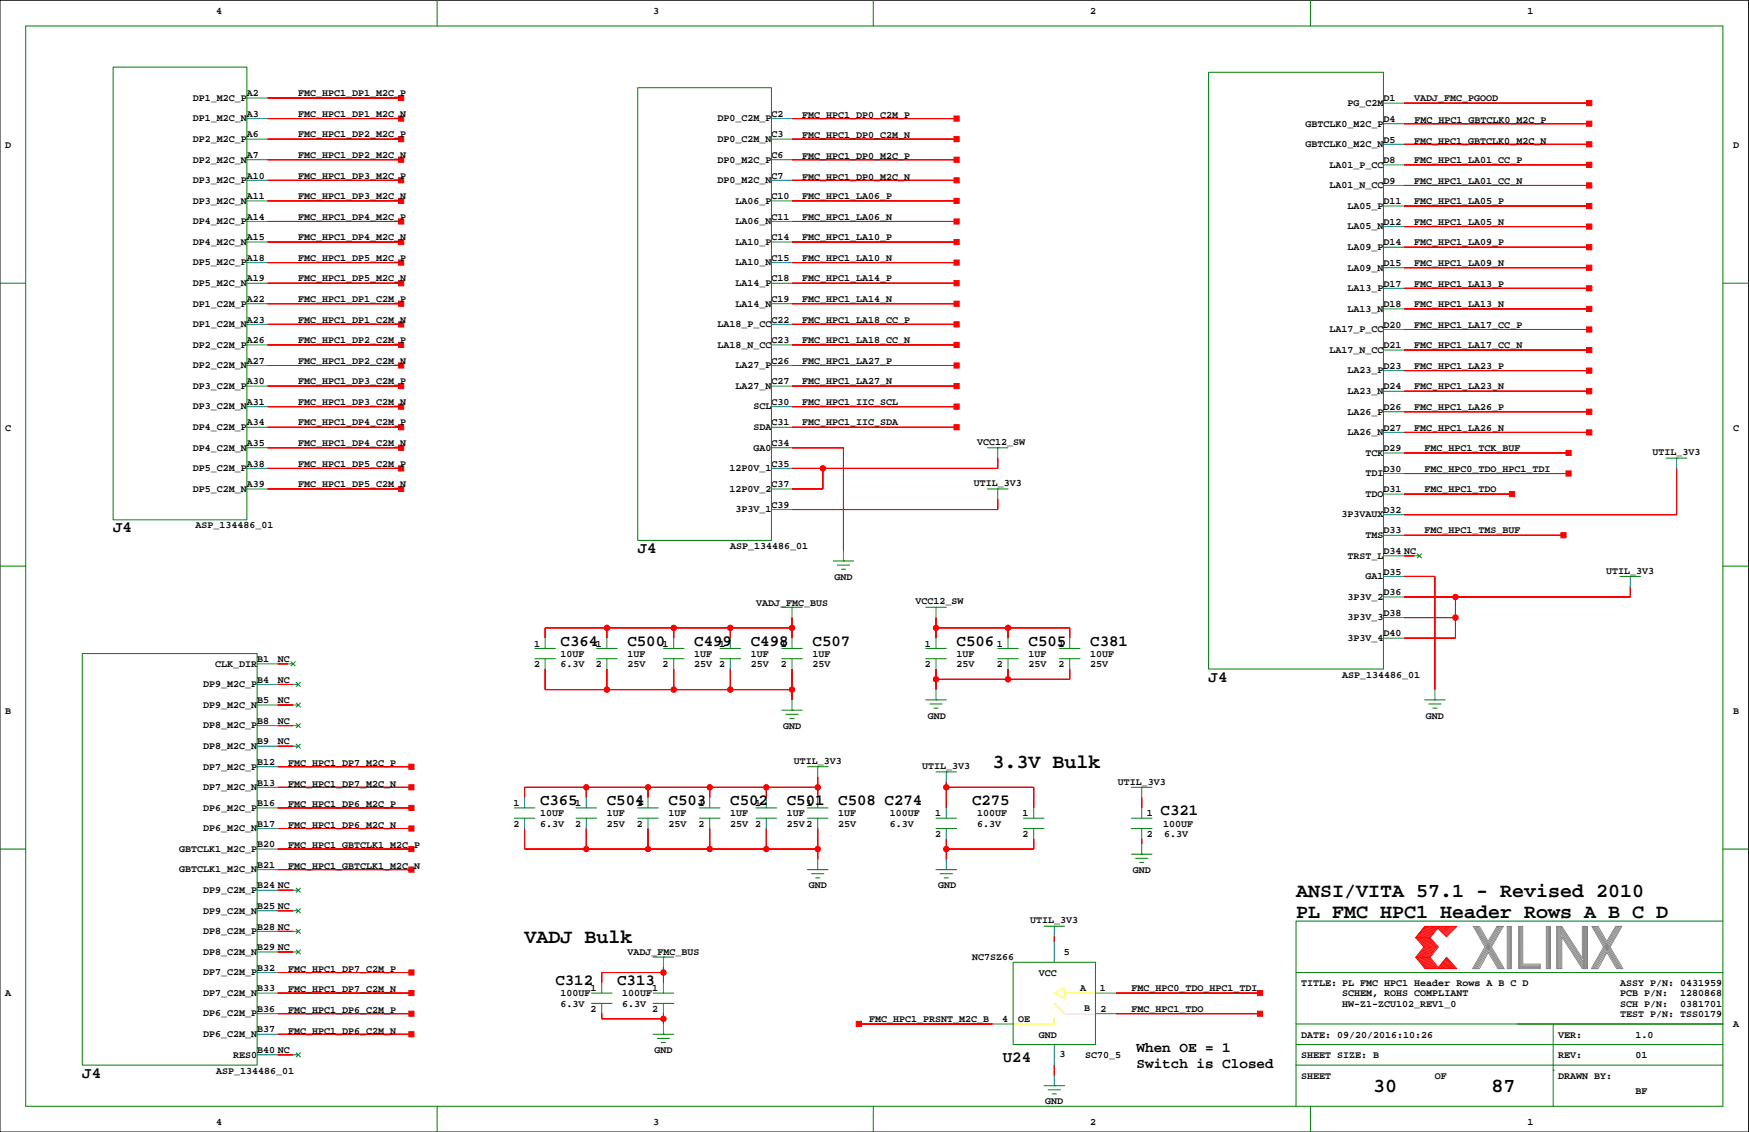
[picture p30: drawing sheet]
<svg xmlns="http://www.w3.org/2000/svg" width="432mm" height="279mm" viewBox="0 0 432 279" stroke-linecap="round" stroke-linejoin="round" font-family="sans-serif">
<defs><g id="words">
<g font-size="4.9">
<text x="245.1" y="189.6">3.3V Bulk</text>
<text x="320" y="221.4">ANSI/VITA 57.1 - Revised 2010</text>
<text x="320" y="226.5">PL FMC HPC1 Header Rows A B C D</text>
<text x="129.5" y="232.8">VADJ Bulk</text>
<text x="339" y="269.6">30</text>
<text x="368.2" y="269.6">87</text>
</g>
<g font-size="3.9">
<text x="27.9" y="131.4">J4</text>
<text x="157.4" y="136.5">J4</text>
<text x="138.4" y="159.4">C364</text>
<text x="154.9" y="159.4">C500</text>
<text x="171.4" y="159.4">C499</text>
<text x="185.4" y="159.4">C498</text>
<text x="200.6" y="159.4">C507</text>
<text x="236.2" y="159.4">C506</text>
<text x="253.9" y="159.4">C505</text>
<text x="269.2" y="159.4">C381</text>
<text x="298.4" y="168.2">J4</text>
<text x="133.3" y="198.7">C365</text>
<text x="149.8" y="198.7">C504</text>
<text x="165.1" y="198.7">C503</text>
<text x="180.3" y="198.7">C502</text>
<text x="194.3" y="198.7">C501</text>
<text x="207" y="198.7">C508 C274</text>
<text x="240" y="198.7">C275</text>
<text x="286.5" y="201.3">C321</text>
<text x="137.1" y="243.2">C312</text>
<text x="152.4" y="243.2">C313</text>
<text x="247.6" y="262.2">U24</text>
<text x="20.3" y="266">J4</text>
</g>
<g font-size="3.5">
<text x="280.6" y="263.5">Switch is Closed</text>
<text x="280.6" y="259.7">When OE = 1</text>
</g>
<g font-size="2.5">
<text x="53.3" y="3.4">4</text>
<text x="161.3" y="3.4">3</text>
<text x="269.2" y="3.4">2</text>
<text x="377.1" y="3.4">1</text>
<text x="60.9" y="23.7">A2</text>
<text x="73.6" y="23.7">FMC_HPC1_DP1_M2C_P</text>
<text x="47.6" y="30">DP1_M2C_N</text>
<text x="47.6" y="24.9">DP1_M2C_P</text>
<text x="60.9" y="28.8">A3</text>
<text x="73.6" y="28.8">FMC_HPC1_DP1_M2C_N</text>
<text x="177.1" y="30">DP0_C2M_P</text>
<text x="190.5" y="28.8">C2</text>
<text x="198.1" y="29.1">FMC_HPC1_DP0_C2M_P</text>
<text x="332.7" y="26.2">PG_C2M</text>
<text x="341.6" y="25">D1</text>
<text x="349.2" y="25">VADJ_FMC_PGOOD</text>
<text x="47.6" y="35">DP2_M2C_P</text>
<text x="60.9" y="33.9">A6</text>
<text x="73.6" y="33.9">FMC_HPC1_DP2_M2C_P</text>
<text x="177.1" y="35">DP0_C2M_N</text>
<text x="190.5" y="33.9">C3</text>
<text x="198.1" y="34.2">FMC_HPC1_DP0_C2M_N</text>
<text x="322.3" y="31.2">GBTCLK0_M2C_P</text>
<text x="341.6" y="35.2">D5</text>
<text x="341.6" y="30.1">D4</text>
<text x="349.2" y="35.4">FMC_HPC1_GBTCLK0_M2C_N</text>
<text x="349.2" y="30.4">FMC_HPC1_GBTCLK0_M2C_P</text>
<text x="1.3" y="36.4">D</text>
<text x="47.6" y="40.1">DP2_M2C_N</text>
<text x="60.9" y="39">A7</text>
<text x="73.6" y="39">FMC_HPC1_DP2_M2C_N</text>
<text x="177.1" y="40.1">DP0_M2C_P</text>
<text x="190.5" y="39">C6</text>
<text x="198.1" y="39.2">FMC_HPC1_DP0_M2C_P</text>
<text x="322.3" y="36.3">GBTCLK0_M2C_N</text>
<text x="328.2" y="41.4">LA01_P_CC</text>
<text x="341.6" y="40.3">D8</text>
<text x="349.2" y="40.3">FMC_HPC1_LA01_CC_P</text>
<text x="427.9" y="36.4">D</text>
<text x="47.6" y="45.2">DP3_M2C_P</text>
<text x="60.9" y="44.1">A10</text>
<text x="73.6" y="44.1">FMC_HPC1_DP3_M2C_P</text>
<text x="177.1" y="45.2">DP0_M2C_N</text>
<text x="190.5" y="44.1">C7</text>
<text x="198.1" y="44.3">FMC_HPC1_DP0_M2C_N</text>
<text x="328.2" y="46.5">LA01_N_CC</text>
<text x="341.6" y="45.3">D9</text>
<text x="349.2" y="45.3">FMC_HPC1_LA01_CC_N</text>
<text x="47.6" y="50.3">DP3_M2C_N</text>
<text x="60.9" y="49.1">A11</text>
<text x="73.6" y="49.1">FMC_HPC1_DP3_M2C_N</text>
<text x="181.6" y="50.3">LA06_P</text>
<text x="190.5" y="49.1">C10</text>
<text x="198.1" y="49.1">FMC_HPC1_LA06_P</text>
<text x="332.7" y="51.5">LA05_P</text>
<text x="341.6" y="50.4">D11</text>
<text x="349.2" y="50.4">FMC_HPC1_LA05_P</text>
<text x="47.6" y="55.4">DP4_M2C_P</text>
<text x="60.9" y="59.3">A15</text>
<text x="60.9" y="54.2">A14</text>
<text x="73.6" y="59.3">FMC_HPC1_DP4_M2C_N</text>
<text x="73.6" y="54.2">FMC_HPC1_DP4_M2C_P</text>
<text x="181.6" y="55.4">LA06_N</text>
<text x="190.5" y="59.3">C14</text>
<text x="190.5" y="54.2">C11</text>
<text x="198.1" y="54.2">FMC_HPC1_LA06_N</text>
<text x="198.1" y="59.3">FMC_HPC1_LA10_P</text>
<text x="332.7" y="56.6">LA05_N</text>
<text x="341.6" y="55.5">D12</text>
<text x="349.2" y="55.5">FMC_HPC1_LA05_N</text>
<text x="47.6" y="65.5">DP5_M2C_P</text>
<text x="47.6" y="60.4">DP4_M2C_N</text>
<text x="60.9" y="64.4">A18</text>
<text x="73.6" y="64.4">FMC_HPC1_DP5_M2C_P</text>
<text x="181.6" y="65.5">LA10_N</text>
<text x="181.6" y="60.4">LA10_P</text>
<text x="190.5" y="64.4">C15</text>
<text x="198.1" y="64.4">FMC_HPC1_LA10_N</text>
<text x="332.7" y="61.7">LA09_P</text>
<text x="341.6" y="65.6">D15</text>
<text x="341.6" y="60.6">D14</text>
<text x="349.2" y="65.6">FMC_HPC1_LA09_N</text>
<text x="349.2" y="60.6">FMC_HPC1_LA09_P</text>
<text x="47.6" y="70.6">DP5_M2C_N</text>
<text x="60.9" y="69.5">A19</text>
<text x="73.6" y="69.5">FMC_HPC1_DP5_M2C_N</text>
<text x="181.6" y="70.6">LA14_P</text>
<text x="190.5" y="69.5">C18</text>
<text x="198.1" y="69.5">FMC_HPC1_LA14_P</text>
<text x="332.7" y="71.9">LA13_P</text>
<text x="332.7" y="66.8">LA09_N</text>
<text x="341.6" y="70.7">D17</text>
<text x="349.2" y="70.7">FMC_HPC1_LA13_P</text>
<text x="47.6" y="75.7">DP1_C2M_P</text>
<text x="60.9" y="74.5">A22</text>
<text x="73.6" y="74.5">FMC_HPC1_DP1_C2M_P</text>
<text x="181.6" y="75.7">LA14_N</text>
<text x="190.5" y="74.5">C19</text>
<text x="198.1" y="74.5">FMC_HPC1_LA14_N</text>
<text x="332.7" y="76.9">LA13_N</text>
<text x="341.6" y="75.8">D18</text>
<text x="349.2" y="75.8">FMC_HPC1_LA13_N</text>
<text x="47.6" y="80.7">DP1_C2M_N</text>
<text x="60.9" y="79.6">A23</text>
<text x="73.6" y="79.6">FMC_HPC1_DP1_C2M_N</text>
<text x="177.1" y="80.7">LA18_P_CC</text>
<text x="190.5" y="79.6">C22</text>
<text x="198.1" y="79.6">FMC_HPC1_LA18_CC_P</text>
<text x="328.2" y="82">LA17_P_CC</text>
<text x="341.6" y="80.9">D20</text>
<text x="349.2" y="80.9">FMC_HPC1_LA17_CC_P</text>
<text x="47.6" y="85.8">DP2_C2M_P</text>
<text x="60.9" y="89.8">A27</text>
<text x="60.9" y="84.7">A26</text>
<text x="73.6" y="84.7">FMC_HPC1_DP2_C2M_P</text>
<text x="73.6" y="89.8">FMC_HPC1_DP2_C2M_N</text>
<text x="177.1" y="85.8">LA18_N_CC</text>
<text x="190.5" y="89.8">C26</text>
<text x="190.5" y="84.7">C23</text>
<text x="198.1" y="84.7">FMC_HPC1_LA18_CC_N</text>
<text x="198.1" y="89.8">FMC_HPC1_LA27_P</text>
<text x="328.2" y="87.1">LA17_N_CC</text>
<text x="341.6" y="86">D21</text>
<text x="349.2" y="86">FMC_HPC1_LA17_CC_N</text>
<text x="47.6" y="96">DP3_C2M_P</text>
<text x="47.6" y="90.9">DP2_C2M_N</text>
<text x="60.9" y="94.9">A30</text>
<text x="73.6" y="94.9">FMC_HPC1_DP3_C2M_P</text>
<text x="181.6" y="96">LA27_N</text>
<text x="181.6" y="90.9">LA27_P</text>
<text x="190.5" y="94.9">C27</text>
<text x="198.1" y="94.9">FMC_HPC1_LA27_N</text>
<text x="332.7" y="92.2">LA23_P</text>
<text x="341.6" y="91">D23</text>
<text x="349.2" y="91">FMC_HPC1_LA23_P</text>
<text x="47.6" y="101.1">DP3_C2M_N</text>
<text x="60.9" y="99.9">A31</text>
<text x="73.6" y="99.9">FMC_HPC1_DP3_C2M_N</text>
<text x="186" y="101.1">SCL</text>
<text x="190.5" y="99.9">C30</text>
<text x="198.1" y="99.9">FMC_HPC1_IIC_SCL</text>
<text x="332.7" y="97.3">LA23_N</text>
<text x="341.6" y="101.2">D26</text>
<text x="341.6" y="96.1">D24</text>
<text x="349.2" y="101.2">FMC_HPC1_LA26_P</text>
<text x="349.2" y="96.1">FMC_HPC1_LA23_N</text>
<text x="1.3" y="106.3">C</text>
<text x="47.6" y="106.1">DP4_C2M_P</text>
<text x="60.9" y="105">A34</text>
<text x="73.6" y="105">FMC_HPC1_DP4_C2M_P</text>
<text x="186" y="106.1">SDA</text>
<text x="190.5" y="105">C31</text>
<text x="198.1" y="105">FMC_HPC1_IIC_SDA</text>
<text x="332.7" y="107.4">LA26_N</text>
<text x="332.7" y="102.3">LA26_P</text>
<text x="341.6" y="106.3">D27</text>
<text x="349.2" y="106.3">FMC_HPC1_LA26_N</text>
<text x="427.9" y="106.3">C</text>
<text x="47.6" y="111.2">DP4_C2M_N</text>
<text x="60.9" y="110.1">A35</text>
<text x="73.6" y="110.1">FMC_HPC1_DP4_C2M_N</text>
<text x="186" y="111.2">GA0</text>
<text x="190.5" y="110.1">C34</text>
<text x="241.2" y="109.8">VCC12_SW</text>
<text x="337.1" y="112.5">TCK</text>
<text x="341.6" y="111.4">D29</text>
<text x="351.7" y="111.4">FMC_HPC1_TCK_BUF</text>
<text x="408" y="112.4">UTIL_3V3</text>
<text x="47.6" y="116.3">DP5_C2M_P</text>
<text x="60.9" y="115.2">A38</text>
<text x="73.6" y="115.2">FMC_HPC1_DP5_C2M_P</text>
<text x="180.1" y="116.3">12P0V_1</text>
<text x="190.5" y="115.2">C35</text>
<text x="240.4" y="120">UTIL_3V3</text>
<text x="337.1" y="117.6">TDI</text>
<text x="341.6" y="116.4">D30</text>
<text x="351.7" y="116.4">FMC_HPC0_TDO_HPC1_TDI</text>
<text x="47.6" y="121.4">DP5_C2M_N</text>
<text x="60.9" y="120.2">A39</text>
<text x="73.6" y="120.2">FMC_HPC1_DP5_C2M_N</text>
<text x="180.1" y="121.4">12P0V_2</text>
<text x="190.5" y="125.3">C39</text>
<text x="190.5" y="120.2">C37</text>
<text x="337.1" y="122.6">TDO</text>
<text x="341.6" y="121.5">D31</text>
<text x="351.7" y="121.5">FMC_HPC1_TDO</text>
<text x="48.2" y="130.4">ASP_134486_01</text>
<text x="181.6" y="126.5">3P3V_1</text>
<text x="331.2" y="127.7">3P3VAUX</text>
<text x="341.6" y="131.7">D33</text>
<text x="341.6" y="126.6">D32</text>
<text x="351.7" y="131.7">FMC_HPC1_TMS_BUF</text>
<text x="180.3" y="135.5">ASP_134486_01</text>
<text x="332.7" y="137.9">TRST_L</text>
<text x="337.1" y="132.8">TMS</text>
<text x="341.6" y="136.8">D34 NC</text>
<text x="206" y="143.1">GND</text>
<text x="337.1" y="143">GA1</text>
<text x="341.6" y="141.8">D35</text>
<text x="396.6" y="141.6">UTIL_3V3</text>
<text x="186.6" y="149.4">VADJ_FMC_BUS</text>
<text x="226" y="149.2">VCC12_SW</text>
<text x="332.7" y="148">3P3V_2</text>
<text x="341.6" y="146.9">D36</text>
<text x="332.7" y="153.1">3P3V_3</text>
<text x="341.6" y="152">D38</text>
<text x="131.8" y="159.6">1</text>
<text x="147.1" y="159.6">1</text>
<text x="163.6" y="159.6">1</text>
<text x="177.5" y="159.6">1</text>
<text x="192.8" y="159.6">1</text>
<text x="228.3" y="159.6">1</text>
<text x="246.1" y="159.6">1</text>
<text x="261.3" y="159.6">1</text>
<text x="332.7" y="158.2">3P3V_4</text>
<text x="341.6" y="157.1">D40</text>
<text x="53.1" y="164.6">CLK_DIR</text>
<text x="63.5" y="163.4">B1</text>
<text x="68.6" y="163.4">NC</text>
<text x="131.8" y="164.7">2</text>
<text x="138.4" y="164.7">6.3V</text>
<text x="138.4" y="162.1">10UF</text>
<text x="147.1" y="164.7">2</text>
<text x="154.9" y="164.7">25V</text>
<text x="154.9" y="162.1">1UF</text>
<text x="163.6" y="164.7">2</text>
<text x="171.4" y="162.1">1UF</text>
<text x="171.4" y="164.7">25V 2</text>
<text x="185.4" y="164.7">25V</text>
<text x="185.4" y="162.1">1UF</text>
<text x="192.8" y="164.7">2</text>
<text x="200.6" y="164.7">25V</text>
<text x="200.6" y="162.1">1UF</text>
<text x="228.3" y="164.7">2</text>
<text x="236.2" y="164.7">25V</text>
<text x="236.2" y="162.1">1UF</text>
<text x="246.1" y="164.7">2</text>
<text x="253.9" y="164.7">25V</text>
<text x="253.9" y="162.1">1UF</text>
<text x="261.3" y="164.7">2</text>
<text x="269.2" y="164.7">25V</text>
<text x="269.2" y="162.1">10UF</text>
<text x="331.4" y="167.2">ASP_134486_01</text>
<text x="50.2" y="169.6">DP9_M2C_P</text>
<text x="63.5" y="173.6">B5</text>
<text x="63.5" y="168.5">B4</text>
<text x="68.6" y="173.6">NC</text>
<text x="68.6" y="168.5">NC</text>
<text x="1.3" y="176.1">B</text>
<text x="50.2" y="179.8">DP8_M2C_P</text>
<text x="50.2" y="174.7">DP9_M2C_N</text>
<text x="63.5" y="178.7">B8</text>
<text x="68.6" y="178.7">NC</text>
<text x="193.3" y="179.9">GND</text>
<text x="229.1" y="177.4">GND</text>
<text x="352" y="177.4">GND</text>
<text x="427.9" y="176.1">B</text>
<text x="50.2" y="184.9">DP8_M2C_N</text>
<text x="63.5" y="183.7">B9</text>
<text x="68.6" y="183.7">NC</text>
<text x="50.2" y="189.9">DP7_M2C_P</text>
<text x="63.5" y="188.8">B12</text>
<text x="71.1" y="189.1">FMC_HPC1_DP7_M2C_P</text>
<text x="196" y="188.6">UTIL_3V3</text>
<text x="227.7" y="189.8">UTIL_3V3</text>
<text x="50.2" y="195">DP7_M2C_N</text>
<text x="63.5" y="193.9">B13</text>
<text x="71.1" y="194.1">FMC_HPC1_DP7_M2C_N</text>
<text x="275.9" y="193.6">UTIL_3V3</text>
<text x="50.2" y="200.1">DP6_M2C_P</text>
<text x="63.5" y="199">B16</text>
<text x="71.1" y="199.2">FMC_HPC1_DP6_M2C_P</text>
<text x="126.8" y="199">1</text>
<text x="133.3" y="201.5">10UF</text>
<text x="142" y="199">1</text>
<text x="149.8" y="201.5">1UF</text>
<text x="157.2" y="199">1</text>
<text x="165.1" y="201.5">1UF</text>
<text x="172.5" y="199">1</text>
<text x="180.3" y="201.5">1UF</text>
<text x="186.4" y="199">1</text>
<text x="194.3" y="201.5">1UF</text>
<text x="199.1" y="199">1</text>
<text x="207" y="201.5">1UF</text>
<text x="219.7" y="201.5">100UF</text>
<text x="230.9" y="201.5">1</text>
<text x="241.2" y="201.5">100UF</text>
<text x="252.5" y="201.5">1</text>
<text x="283.1" y="201.5">1</text>
<text x="50.2" y="205.2">DP6_M2C_N</text>
<text x="63.5" y="209.1">B20</text>
<text x="63.5" y="204">B17</text>
<text x="71.1" y="204.3">FMC_HPC1_DP6_M2C_N</text>
<text x="71.1" y="209.4">FMC_HPC1_GBTCLK1_M2C_P</text>
<text x="126.8" y="204">2</text>
<text x="133.3" y="204">6.3V</text>
<text x="142" y="204">2</text>
<text x="149.8" y="204">25V</text>
<text x="157.2" y="204">2</text>
<text x="165.1" y="204">25V</text>
<text x="172.5" y="204">2</text>
<text x="180.3" y="204">25V 2</text>
<text x="194.3" y="204">25V2</text>
<text x="207" y="204">25V</text>
<text x="219.7" y="204">6.3V</text>
<text x="230.9" y="206.6">2</text>
<text x="241.2" y="204">6.3V</text>
<text x="252.5" y="206.6">2</text>
<text x="283.1" y="206.6">2</text>
<text x="287.2" y="204">100UF</text>
<text x="287.4" y="206.6">6.3V</text>
<text x="44.2" y="215.3">GBTCLK1_M2C_N</text>
<text x="44.2" y="210.3">GBTCLK1_M2C_P</text>
<text x="63.5" y="214.2">B21</text>
<text x="71.1" y="214.5">FMC_HPC1_GBTCLK1_M2C_N</text>
<text x="279.7" y="215.5">GND</text>
<text x="50.2" y="220.4">DP9_C2M_P</text>
<text x="63.5" y="219.3">B24 NC</text>
<text x="199.7" y="219.3">GND</text>
<text x="231.6" y="219.3">GND</text>
<text x="50.2" y="225.5">DP9_C2M_N</text>
<text x="63.5" y="224.4">B25 NC</text>
<text x="254.4" y="227.9">UTIL_3V3</text>
<text x="50.2" y="230.6">DP8_C2M_P</text>
<text x="63.5" y="229.4">B28 NC</text>
<text x="50.2" y="235.7">DP8_C2M_N</text>
<text x="63.5" y="239.6">B32</text>
<text x="63.5" y="234.5">B29 NC</text>
<text x="71.1" y="239.9">FMC_HPC1_DP7_C2M_P</text>
<text x="154.9" y="235.8">VADJ_FMC_BUS</text>
<text x="240" y="237.1">NC7SZ66</text>
<text x="262.6" y="235.8">5</text>
<text x="1.3" y="245.9">A</text>
<text x="50.2" y="245.8">DP7_C2M_N</text>
<text x="50.2" y="240.7">DP7_C2M_P</text>
<text x="63.5" y="244.7">B33</text>
<text x="71.1" y="244.9">FMC_HPC1_DP7_C2M_N</text>
<text x="138.4" y="245.9">100UF</text>
<text x="145.8" y="244.7">1</text>
<text x="153.6" y="245.9">100UF</text>
<text x="161" y="244.7">1</text>
<text x="256.5" y="240.9">VCC</text>
<text x="266.6" y="244.7">A</text>
<text x="271.5" y="244.7">1</text>
<text x="279.3" y="244.7">FMC_HPC0_TDO_HPC1_TDI</text>
<text x="321.2" y="243.4">TITLE: PL FMC HPC1 Header Rows A B C D</text>
<text x="331.4" y="245.9">SCHEM, ROHS COMPLIANT</text>
<text x="400" y="245.9">PCB P/N:</text>
<text x="400" y="243.4">ASSY P/N: 0431959</text>
<text x="414.8" y="245.9">1280868</text>
<text x="50.2" y="250.9">DP6_C2M_P</text>
<text x="63.5" y="249.8">B36</text>
<text x="71.1" y="250">FMC_HPC1_DP6_C2M_P</text>
<text x="138.4" y="248.5">6.3V</text>
<text x="145.8" y="249.8">2</text>
<text x="153.6" y="248.5">6.3V</text>
<text x="161" y="249.8">2</text>
<text x="267.7" y="249.6">B</text>
<text x="271.7" y="249.8">2</text>
<text x="279.3" y="249.8">FMC_HPC1_TDO</text>
<text x="331.4" y="248.5">HW-Z1-ZCU102_REV1_0</text>
<text x="400" y="251">TEST P/N: TSS0179</text>
<text x="400" y="248.5">SCH P/N:</text>
<text x="414.8" y="248.5">0381701</text>
<text x="50.2" y="256">DP6_C2M_N</text>
<text x="63.5" y="254.8">B37</text>
<text x="71.1" y="255.1">FMC_HPC1_DP6_C2M_N</text>
<text x="214.6" y="252.3">FMC_HPC1_PRSNT_M2C_B</text>
<text x="247.4" y="252.3">4</text>
<text x="251.4" y="252.2">OE</text>
<text x="256.5" y="256.1">GND</text>
<text x="321.2" y="256.1">DATE: 09/20/2016:10:26</text>
<text x="384.7" y="256.1">VER:</text>
<text x="403.8" y="256.1">1.0</text>
<text x="427.9" y="253.6">A</text>
<text x="57.6" y="261">RES0</text>
<text x="63.5" y="259.9">B40 NC</text>
<text x="161.6" y="259.9">GND</text>
<text x="261.6" y="260.8">3</text>
<text x="267.9" y="261.2">SC70_5</text>
<text x="321.2" y="261.2">SHEET SIZE: B</text>
<text x="384.7" y="261.2">REV:</text>
<text x="403.8" y="261.2">01</text>
<text x="53.3" y="265">ASP_134486_01</text>
<text x="321.2" y="266.3">SHEET</text>
<text x="354.2" y="266.3">OF</text>
<text x="384.7" y="266.3">DRAWN BY:</text>
<text x="258.1" y="272.6">GND</text>
<text x="403.8" y="270.1">BF</text>
<text x="53.3" y="277.7">4</text>
<text x="161.3" y="277.7">3</text>
<text x="269.2" y="277.7">2</text>
<text x="377.1" y="277.7">1</text>
</g>
</g></defs>
<path d="M0 .1h431.7v279.3h-431.7z" fill="none" stroke="#000" stroke-width=".25"/>
<g fill="none" stroke="#008000" stroke-width=".25">
<path d="M6.3 6.4h419.1v266.7h-419.1zM27.9 16.6h33v111.7h-33zM107.9 .1v6.3M215.6 .1v6.3M298.4 17.8h43.2v147.3h-43.2zM323.5 .1v6.3M157.4 21.6h33.1v111.8h-33.1zM0 69.9h6.3M425.4 69.9h6.3M243.8 110.5h5.1M246.3 110.5h.1M411.4 113.1h5.1"/>
<path d="M413.9 113.1h.1M0 139.7h6.3M205.7 138.5h5.1M206.7 139.5h3.1M208.2 138.5h.1M243.8 120.7h5.1M246.3 120.7h.1M349.9 136.7l1 1M350.9 136.7l-1 1M425.4 139.7h6.3M193 149.9h5.1M195.5 149.9h.1"/>
<path d="M207.7 140.5h1M228.5 149.9h5.1M231.1 149.9h.1M400 142.3h5M402.5 142.3h.1M20.3 161.3h43.2v101.6h-43.2zM71.9 163.3l1 1.1M72.9 163.3l-1 1.1M73.1 178.6l1.1 1M73.1 173.5l1.1 1M73.1 168.4l1.1 1M74.2 178.6l-1.1 1"/>
<path d="M74.2 173.5l-1.1 1M74.2 168.4l-1.1 1M132.1 162.6h5M132.1 160h5M147.3 162.6h5.1M147.3 160h5.1M163.8 162.6h5.1M163.8 160h5.1M177.8 162.6h5M177.8 160h5M193 175.3h5.1M193 162.6h5.1"/>
<path d="M193 160h5.1M194 176.3h3.1M195 177.3h1M195.5 175.3h.1M228.5 172.7h5.1M228.5 162.6h5.1M228.5 160h5.1M229.6 173.8h3M230.6 174.8h1M231.1 172.7h.1M246.3 162.6h5.1M246.3 160h5.1"/>
<path d="M261.6 162.6h5M261.6 160h5M351.7 172.7h5.1M352.7 173.8h3.1M353.7 174.8h1.1M354.2 172.7h.1M73.1 183.7l1.1 1M74.2 183.7l-1.1 1M127 199.4h5.1M142.2 199.4h5.1M157.4 199.4h5.1M172.7 199.4h5.1"/>
<path d="M186.6 199.4h5.1M199.3 189.3h5.1M199.3 199.4h5.1M201.9 189.3h.1M231.1 190.5h5.1M233.6 190.5h.1M279.3 194.3h5.1M281.9 194.3h.1M0 209.6h6.3M73.1 219.2l1.1 1M74.2 219.2l-1.1 1M127 201.9h5.1"/>
<path d="M142.2 201.9h5.1M157.4 201.9h5.1M172.7 201.9h5.1M186.6 201.9h5.1M199.3 214.6h5.1M199.3 201.9h5.1M200.4 215.7h3M201.4 216.7h1M201.9 214.6h.1M231.1 214.6h5.1M231.1 204.5h5.1M231.1 201.9h5.1"/>
<path d="M232.1 215.7h3.1M233.1 216.7h1M233.6 214.6h.1M252.7 204.5h5.1M252.7 201.9h5.1M279.3 204.5h5.1M279.3 201.9h5.1M279.3 210.8h5.1M280.4 211.9h3M281.4 212.9h1M281.9 210.8h.1M425.4 209.6h6.3"/>
<path d="M73.1 234.5l1.1 1M73.1 229.4l1.1 1M73.1 224.3l1.1 1M74.2 234.5l-1.1 1M74.2 229.4l-1.1 1M74.2 224.3l-1.1 1M161.3 236.2h5M163.8 236.2h.1M250.1 237.5h20.3v20.3h-20.3zM257.8 228.6h5M260.3 228.6h.1M425.4 227.3h-105.4v35.6"/>
<path d="M73.1 259.8l1.1 1.1M74.2 259.8l-1.1 1.1M146 247.7h5.1M146 245.1h5.1M161.3 247.7h5M161.3 245.1h5M161.3 255.3h5M162.3 256.3h3M163.3 257.3h1M163.8 255.3h.1M320 257.8h105.4M320 252.7h105.4"/>
<path d="M320 240h105.4M383.5 252.7v20.4M107.9 273.1v6.3M215.6 273.1v6.3M257.8 268h5M258.8 269h3M259.8 270h1M260.3 268h.1M320 262.9v10.2M320 262.9h105.4M323.5 273.1v6.3M383.5 264.2h.1"/>
</g>
<g fill="none" stroke="#f00" stroke-width=".25">
<path d="M66 39.4h33M66 34.3h33M66 29.3h33M66 24.2h33M195.5 39.4h40.7M195.5 34.3h40.7M195.5 29.3h40.7M346.6 30.5h45.7M346.6 35.6h45.7M346.6 25.5h45.7M66 54.7h33M66 44.5h33"/>
<path d="M66 49.6h33M66 59.7h33M195.5 54.7h40.7M195.5 44.5h40.7M195.5 49.6h40.7M195.5 59.7h40.7M346.6 55.9h45.7M346.6 50.9h45.7M346.6 45.8h45.7M346.6 40.7h45.7M66 64.8h33M66 75h33"/>
<path d="M66 69.9h33M195.5 64.8h40.7M195.5 75h40.7M195.5 69.9h40.7M346.6 76.2h45.7M346.6 71.2h45.7M346.6 66.1h45.7M346.6 61h45.7M66 95.3h33M66 85.1h33M66 90.2h33M66 80.1h33"/>
<path d="M195.5 95.3h40.7M195.5 85.1h40.7M195.5 90.2h40.7M195.5 80.1h40.7M346.6 91.5h45.7M346.6 86.4h45.7M346.6 81.3h45.7M346.6 96.6h45.7M66 110.5h33M66 100.4h33M66 115.6h33M66 105.4h33"/>
<path d="M195.5 110.5h12.7v25.4M195.5 100.4h40.7M195.5 105.4h40.7M203.2 115.6v5.1h-7.7M246.3 113.1v2.5h-50.8M346.6 106.7h45.7M346.6 101.6h45.7M346.6 111.8h40.7M346.6 116.9h40.7M413.9 115.6v11.4h-67.3M66 120.7h33M246.3 123.2v2.6h-50.8"/>
<path d="M346.6 137.2h2.6M346.6 132.1h39.4M346.6 122h26.7M149.8 155v2.5M166.3 155v2.5M180.3 155v2.5M195.5 155h-60.9v2.5M195.5 152.4v5.1M231.1 152.4v5.1M231.1 155h33v2.5M248.9 155v2.5M346.6 142.3h7.6v27.9"/>
<path d="M346.6 152.4h12.7M359.3 147.3v10.2h-12.7M402.5 144.8v2.5h-55.9M68.6 163.9h2.5M68.6 179.1h3.8M68.6 174h3.8M68.6 168.9h3.8M134.6 165.1v5.1h60.9M149.8 165.1v5.1M166.3 165.1v5.1M180.3 165.1v5.1M195.5 165.1v7.6"/>
<path d="M231.1 165.1v5.1M248.9 165.1v2.6M264.1 165.1v2.6h-33M68.6 194.3h33M68.6 189.3h33M68.6 199.4h33M68.6 184.2h3.8M144.7 194.3v2.6M160 194.3v2.6M175.2 194.3v2.6M189.2 194.3v2.6M201.9 194.3h-72.4v2.6"/>
<path d="M201.9 191.8v5.1M233.6 194.3h21.6v5.1M233.6 193.1v6.3M281.9 196.9v2.5M68.6 214.6h33M68.6 209.6h33M68.6 204.5h33M68.6 219.7h3.8M129.5 204.5v5.1h72.4M144.7 204.5v5.1M160 204.5v5.1M175.2 204.5v5.1"/>
<path d="M189.2 204.5v5.1M201.9 204.5v7.6M233.6 207v5.1M255.2 207v2.6h-21.6M281.9 207v1.3M68.6 235h3.8M68.6 229.9h3.8M68.6 224.8h3.8M163.8 238.8v3.8M260.3 231.2v1.2M349.5 236.3h3.6M349.9 231.5l1.9 2.2-2 2.6 2.2 2.8"/>
<path d="M350.1 236.3l2.2 2.8M350.2 231.5l1.9 2.3-2 2.5M350.4 236.3l2.2 2.8M350.5 231.5l1.9 2.3-2 2.5M350.6 236.3l2.3 2.7M350.8 231.5l1.9 2.3-2 2.5M351 236.3l2.2 2.8M351.1 231.5l1.9 2.3-2 2.5M351.3 236.3l2.2 2.8M351.4 231.5l1.9 2.3-2 2.5M351.6 236.3l2.2 2.8M351.7 231.5l1.9 2.2"/>
<path d="M351.8 228.7l-2.3 2.8 2.3-2.8h7.9l-2.6 2.5-2.1-2.1-1.9 2.4 2 2.2-2 2.6 2 2.5 2-2.5 2.6 2.8h-7.9l-2.3-2.8M351.9 236.3l2.2 2.8M352 231.5l1.9 2.2M352.1 228.7l-2.2 2.7M352.2 236.3l2.2 2.8M352.3 231.5l1.9 2.3-2 2.5M352.4 228.7l-2.2 2.7M352.5 236.3l2.2 2.8M352.6 231.5l1.9 2.2M352.7 228.7l-2.2 2.7M352.8 236.3l2.2 2.8M352.8 231.5l2 2.2"/>
<path d="M353 228.7l-2.2 2.7M353.1 231.5h-3.6l2.1 2.2-2.1 2.6M353.2 228.7l-2.1 2.7M353.6 233.8l-2 2.5M353.6 228.7l-2.2 2.7M353.8 228.7l-2.1 2.7M353.9 233.8l-1.9 2.4M354.1 228.7l-2.1 2.7M354.4 228.7l-2.1 2.7M354.5 233.8l-2 2.5M354.7 228.7l-2.1 2.7M354.8 233.8l-2 2.5"/>
<path d="M355 228.7l-2.1 2.7M355.2 238.8l.2 .3M355.3 238.6l.4 .5M355.4 228.7l-.4 .4M355.4 238.4l.6 .7M355.6 238.3l.7 .8M355.7 238.1l.9 1M355.7 228.7l-.5 .5M355.9 237.9l1 1.2M356 237.8l1.2 1.3M356.1 228.7l-.8 .7M356.1 237.6l1.4 1.4"/>
<path d="M356.3 237.4l1.5 1.7M356.4 237.2l1.6 1.9M356.5 228.7l-1 .9M356.5 237.1l1.8 2M356.7 236.9l1.9 2.2M356.8 236.7l2.1 2.4M356.8 228.7l-1.1 1.1M356.9 236.6l2.3 2.5M357.1 236.5l2.3 2.6M357.2 228.7l-1.3 1.2M357.5 228.7l-1.4 1.4M357.8 228.7l-1.6 1.6"/>
<path d="M358.2 228.7l-1.8 1.7M358.5 228.7l-1.9 1.9M359 228.7l-2.2 2.1M359.3 228.7l-2.3 2.3M68.6 240h33M68.6 245.1h33M68.6 250.2h33M68.6 255.3h33M148.6 250.2v1.3h15.2M163.8 240h-15.2v2.6M163.8 250.2v2.5M212 252.7h33.1"/>
<path d="M275.5 245.1h35.6M275.5 250.2h35.6M68.6 260.4h3.8M260.3 262.9v2.5"/>
<circle cx="203.2" cy="115.6" r=".63"/>
<circle cx="149.8" cy="155" r=".63"/>
<circle cx="166.3" cy="155" r=".63"/>
<circle cx="180.3" cy="155" r=".63"/>
<circle cx="195.5" cy="155" r=".63"/>
<circle cx="231.1" cy="155" r=".63"/>
<circle cx="248.9" cy="155" r=".63"/>
<circle cx="359.3" cy="152.4" r=".63"/>
<circle cx="359.3" cy="147.4" r=".63"/>
<circle cx="149.8" cy="170.2" r=".63"/>
<circle cx="166.3" cy="170.2" r=".63"/>
<circle cx="180.3" cy="170.2" r=".63"/>
<circle cx="195.5" cy="170.2" r=".63"/>
<circle cx="231.1" cy="167.7" r=".63"/>
<circle cx="248.9" cy="167.7" r=".63"/>
<circle cx="144.7" cy="194.3" r=".63"/>
<circle cx="160" cy="194.3" r=".63"/>
<circle cx="175.2" cy="194.3" r=".63"/>
<circle cx="189.2" cy="194.3" r=".63"/>
<circle cx="201.9" cy="194.3" r=".63"/>
<circle cx="233.6" cy="194.3" r=".63"/>
<circle cx="144.7" cy="209.6" r=".63"/>
<circle cx="160" cy="209.6" r=".63"/>
<circle cx="175.2" cy="209.6" r=".63"/>
<circle cx="189.2" cy="209.6" r=".63"/>
<circle cx="201.9" cy="209.6" r=".63"/>
<circle cx="233.6" cy="209.6" r=".63"/>
<circle cx="163.8" cy="251.5" r=".63"/>
<circle cx="163.8" cy="240" r=".63"/>
</g>
<g fill="none" stroke="#848684" stroke-width=".25">
<path d="M364 228.7l6.1 10.4M364.3 228.7l6.1 10.4M364.6 228.7l6.1 10.4M364.9 228.7l6.1 10.4M367.4 232.3l-2.1-3.6h-1.6l2.9 5-3 5.4h1.7l2.1-4 2.4 4h1.6l-3.2-5.4M369.6 228.7l-2.2 3.6M369.8 228.7l-5.9 10.4M370.2 228.7l-6 10.4M370.5 228.7l-6 10.4M370.8 228.7l-6 10.4M371.1 228.7h-1.5h1.5l-2.9 5M372.1 228.7h1v10.4h-1z"/>
<path d="M372.4 228.7v10.4M372.6 228.7v10.4M372.9 228.7v10.4M374.9 228.7h1v9.3h4.3v1.1h-5.3zM375.1 228.7v10.4M375.4 228.7v10.4M375.7 228.7v10.4M375.7 238.2h4.5M375.7 238.5h4.5M375.7 238.8h4.5M381.8 228.7h1v10.4h-1zM382 228.7v10.4"/>
<path d="M382.3 228.7v10.4M382.5 228.7v10.4M384.3 228.7h1.3l5.1 7.8v-7.8h1.2v10.4h-1.2l-5.1-7.9v7.9h-1.3zM384.5 228.7v10.4M384.8 228.7v10.4M385.1 228.7v10.4M385.3 228.7v10.4M385.3 230.3l5.6 8.7M385.3 229.8l5.6 8.7M385.3 229.2l5.6 8.7M385.3 228.8l5.6 8.7M390.9 228.7v10.4"/>
<path d="M391.2 228.7v10.4M391.5 228.7v10.4M391.7 228.6v10.4M393.3 228.7l6.1 10.4M393.6 228.7l6.1 10.4M393.9 228.7l6.1 10.4M394.2 228.7l6.1 10.4M396.7 232.3l-2.1-3.6h-1.6l2.9 5-3 5.4M397.5 233.7l3.2 5.4h-1.6l-2.4-4-2.2 4h-1.6M398.9 228.7l-2.2 3.6M399.1 228.7l-6 10.4M399.4 228.7l-5.9 10.4"/>
<path d="M399.7 228.7l-5.9 10.4M400.1 228.7l-6 10.4M400.4 228.7h-1.5h1.5l-2.9 5"/>
</g>
<g fill="#f00" stroke="#f00" stroke-width=".25">
<path d="M195.5 110.5h12.7z" fill-rule="evenodd"/>
<path d="M208.2 110.5v25.4z" fill-rule="evenodd"/>
<path d="M346.6 142.3h7.6z" fill-rule="evenodd"/>
<path d="M354.2 142.3v27.9z" fill-rule="evenodd"/>
<path d="M346.6 152.4h12.7z" fill-rule="evenodd"/>
<path d="M346.6 157.5h12.7z" fill-rule="evenodd"/>
<path d="M359.3 152.4v5.1z" fill-rule="evenodd"/>
<path d="M359.3 147.3v5.1z" fill-rule="evenodd"/>
<path d="M402.5 144.8v2.5z" fill-rule="evenodd"/>
<path d="M359.3 147.3h43.2z" fill-rule="evenodd"/>
<path d="M346.6 147.3h12.7z" fill-rule="evenodd"/>
<path d="M246.3 123.2v2.6z" fill-rule="evenodd"/>
<path d="M195.5 125.8h50.8z" fill-rule="evenodd"/>
<path d="M346.6 106.7h45.7z" fill-rule="evenodd"/>
<path d="M391.7 106.1h1.3v1.3h-1.3z" fill-rule="evenodd"/>
<path d="M346.6 101.6h45.7z" fill-rule="evenodd"/>
<path d="M391.7 101h1.3v1.3h-1.3z" fill-rule="evenodd"/>
<path d="M346.6 91.5h45.7z" fill-rule="evenodd"/>
<path d="M391.7 90.8h1.3v1.3h-1.3z" fill-rule="evenodd"/>
<path d="M346.6 86.4h45.7z" fill-rule="evenodd"/>
<path d="M391.7 85.8h1.3v1.2h-1.3z" fill-rule="evenodd"/>
<path d="M346.6 81.3h45.7z" fill-rule="evenodd"/>
<path d="M391.7 80.7h1.3v1.3h-1.3z" fill-rule="evenodd"/>
<path d="M346.6 76.2h45.7z" fill-rule="evenodd"/>
<path d="M391.7 75.6h1.3v1.3h-1.3z" fill-rule="evenodd"/>
<path d="M346.6 71.2h45.7z" fill-rule="evenodd"/>
<path d="M391.7 70.5h1.3v1.3h-1.3z" fill-rule="evenodd"/>
<path d="M346.6 66.1h45.7z" fill-rule="evenodd"/>
<path d="M391.7 65.5h1.3v1.2h-1.3z" fill-rule="evenodd"/>
<path d="M346.6 61h45.7z" fill-rule="evenodd"/>
<path d="M391.7 60.4h1.3v1.2h-1.3z" fill-rule="evenodd"/>
<path d="M346.6 55.9h45.7z" fill-rule="evenodd"/>
<path d="M391.7 55.3h1.3v1.3h-1.3z" fill-rule="evenodd"/>
<path d="M346.6 50.9h45.7z" fill-rule="evenodd"/>
<path d="M391.7 50.2h1.3v1.3h-1.3z" fill-rule="evenodd"/>
<path d="M346.6 45.8h45.7z" fill-rule="evenodd"/>
<path d="M391.7 45.1h1.3v1.3h-1.3z" fill-rule="evenodd"/>
<path d="M346.6 40.7h45.7z" fill-rule="evenodd"/>
<path d="M391.7 40.1h1.3v1.2h-1.3z" fill-rule="evenodd"/>
<path d="M346.6 96.6h45.7z" fill-rule="evenodd"/>
<path d="M391.7 95.9h1.3v1.3h-1.3z" fill-rule="evenodd"/>
<path d="M66 95.3h33z" fill-rule="evenodd"/>
<path d="M98.4 94.7h1.3v1.2h-1.3z" fill-rule="evenodd"/>
<path d="M66 100.4h33z" fill-rule="evenodd"/>
<path d="M98.4 99.7h1.3v1.3h-1.3z" fill-rule="evenodd"/>
<path d="M66 85.1h33z" fill-rule="evenodd"/>
<path d="M98.4 84.5h1.3v1.3h-1.3z" fill-rule="evenodd"/>
<path d="M66 90.2h33z" fill-rule="evenodd"/>
<path d="M98.4 89.6h1.3v1.2h-1.3z" fill-rule="evenodd"/>
<path d="M66 39.4h33z" fill-rule="evenodd"/>
<path d="M98.4 38.8h1.3v1.3h-1.3z" fill-rule="evenodd"/>
<path d="M195.5 120.7h7.7z" fill-rule="evenodd"/>
<path d="M203.2 115.6v5.1z" fill-rule="evenodd"/>
<path d="M195.5 115.6h7.7z" fill-rule="evenodd"/>
<path d="M203.2 115.6h43.1z" fill-rule="evenodd"/>
<path d="M246.3 113.1v2.5z" fill-rule="evenodd"/>
<path d="M195.5 54.7h40.7z" fill-rule="evenodd"/>
<path d="M235.5 54h1.3v1.3h-1.3z" fill-rule="evenodd"/>
<path d="M195.5 64.8h40.7z" fill-rule="evenodd"/>
<path d="M235.5 64.2h1.3v1.3h-1.3z" fill-rule="evenodd"/>
<path d="M195.5 75h40.7z" fill-rule="evenodd"/>
<path d="M235.5 74.3h1.3v1.3h-1.3z" fill-rule="evenodd"/>
<path d="M195.5 80.1h40.7z" fill-rule="evenodd"/>
<path d="M235.5 79.4h1.3v1.3h-1.3z" fill-rule="evenodd"/>
<path d="M66 34.3h33z" fill-rule="evenodd"/>
<path d="M98.4 33.7h1.3v1.3h-1.3z" fill-rule="evenodd"/>
<path d="M66 44.5h33z" fill-rule="evenodd"/>
<path d="M98.4 43.9h1.3v1.2h-1.3z" fill-rule="evenodd"/>
<path d="M66 49.6h33z" fill-rule="evenodd"/>
<path d="M98.4 48.9h1.3v1.3h-1.3z" fill-rule="evenodd"/>
<path d="M195.5 59.7h40.7z" fill-rule="evenodd"/>
<path d="M235.5 59.1h1.3v1.3h-1.3z" fill-rule="evenodd"/>
<path d="M195.5 69.9h40.7z" fill-rule="evenodd"/>
<path d="M235.5 69.3h1.3v1.2h-1.3z" fill-rule="evenodd"/>
<path d="M195.5 85.1h40.7z" fill-rule="evenodd"/>
<path d="M235.5 84.5h1.3v1.3h-1.3z" fill-rule="evenodd"/>
<path d="M195.5 95.3h40.7z" fill-rule="evenodd"/>
<path d="M235.5 94.7h1.3v1.2h-1.3z" fill-rule="evenodd"/>
<path d="M195.5 49.6h40.7z" fill-rule="evenodd"/>
<path d="M235.5 48.9h1.3v1.3h-1.3z" fill-rule="evenodd"/>
<path d="M66 80.1h33z" fill-rule="evenodd"/>
<path d="M98.4 79.4h1.3v1.3h-1.3z" fill-rule="evenodd"/>
<path d="M66 29.3h33z" fill-rule="evenodd"/>
<path d="M98.4 28.6h1.3v1.3h-1.3z" fill-rule="evenodd"/>
<path d="M66 24.2h33z" fill-rule="evenodd"/>
<path d="M98.4 23.6h1.3v1.2h-1.3z" fill-rule="evenodd"/>
<path d="M195.5 90.2h40.7z" fill-rule="evenodd"/>
<path d="M235.5 89.6h1.3v1.2h-1.3z" fill-rule="evenodd"/>
<path d="M66 75h33z" fill-rule="evenodd"/>
<path d="M98.4 74.3h1.3v1.3h-1.3z" fill-rule="evenodd"/>
<path d="M195.5 29.3h40.7z" fill-rule="evenodd"/>
<path d="M235.5 28.6h1.3v1.3h-1.3z" fill-rule="evenodd"/>
<path d="M195.5 34.3h40.7z" fill-rule="evenodd"/>
<path d="M235.5 33.7h1.3v1.3h-1.3z" fill-rule="evenodd"/>
<path d="M195.5 39.4h40.7z" fill-rule="evenodd"/>
<path d="M235.5 38.8h1.3v1.3h-1.3z" fill-rule="evenodd"/>
<path d="M195.5 44.5h40.7z" fill-rule="evenodd"/>
<path d="M235.5 43.9h1.3v1.2h-1.3z" fill-rule="evenodd"/>
<path d="M346.6 30.5h45.7z" fill-rule="evenodd"/>
<path d="M391.7 29.9h1.3v1.3h-1.3z" fill-rule="evenodd"/>
<path d="M346.6 35.6h45.7z" fill-rule="evenodd"/>
<path d="M391.7 35h1.3v1.3h-1.3z" fill-rule="evenodd"/>
<path d="M68.6 214.6h33z" fill-rule="evenodd"/>
<path d="M100.9 214h1.3v1.3h-1.3z" fill-rule="evenodd"/>
<path d="M68.6 209.6h33z" fill-rule="evenodd"/>
<path d="M100.9 208.9h1.3v1.3h-1.3z" fill-rule="evenodd"/>
<path d="M195.5 100.4h40.7z" fill-rule="evenodd"/>
<path d="M235.5 99.7h1.3v1.3h-1.3z" fill-rule="evenodd"/>
<path d="M66 69.9h33z" fill-rule="evenodd"/>
<path d="M98.4 69.3h1.3v1.2h-1.3z" fill-rule="evenodd"/>
<path d="M66 64.8h33z" fill-rule="evenodd"/>
<path d="M98.4 64.2h1.3v1.3h-1.3z" fill-rule="evenodd"/>
<path d="M66 59.7h33z" fill-rule="evenodd"/>
<path d="M98.4 59.1h1.3v1.3h-1.3z" fill-rule="evenodd"/>
<path d="M66 54.7h33z" fill-rule="evenodd"/>
<path d="M98.4 54h1.3v1.3h-1.3z" fill-rule="evenodd"/>
<path d="M66 115.6h33z" fill-rule="evenodd"/>
<path d="M98.4 115h1.3v1.2h-1.3z" fill-rule="evenodd"/>
<path d="M66 120.7h33z" fill-rule="evenodd"/>
<path d="M98.4 120.1h1.3v1.2h-1.3z" fill-rule="evenodd"/>
<path d="M66 105.4h33z" fill-rule="evenodd"/>
<path d="M98.4 104.8h1.3v1.3h-1.3z" fill-rule="evenodd"/>
<path d="M66 110.5h33z" fill-rule="evenodd"/>
<path d="M98.4 109.9h1.3v1.3h-1.3z" fill-rule="evenodd"/>
<path d="M68.6 240h33z" fill-rule="evenodd"/>
<path d="M100.9 239.4h1.3v1.3h-1.3z" fill-rule="evenodd"/>
<path d="M68.6 245.1h33z" fill-rule="evenodd"/>
<path d="M100.9 244.5h1.3v1.3h-1.3z" fill-rule="evenodd"/>
<path d="M68.6 250.2h33z" fill-rule="evenodd"/>
<path d="M100.9 249.6h1.3v1.2h-1.3z" fill-rule="evenodd"/>
<path d="M68.6 255.3h33z" fill-rule="evenodd"/>
<path d="M100.9 254.6h1.3v1.3h-1.3z" fill-rule="evenodd"/>
<path d="M68.6 194.3h33z" fill-rule="evenodd"/>
<path d="M100.9 193.7h1.3v1.3h-1.3z" fill-rule="evenodd"/>
<path d="M68.6 189.3h33z" fill-rule="evenodd"/>
<path d="M100.9 188.6h1.3v1.3h-1.3z" fill-rule="evenodd"/>
<path d="M68.6 204.5h33z" fill-rule="evenodd"/>
<path d="M100.9 203.9h1.3v1.2h-1.3z" fill-rule="evenodd"/>
<path d="M68.6 199.4h33z" fill-rule="evenodd"/>
<path d="M100.9 198.8h1.3v1.2h-1.3z" fill-rule="evenodd"/>
<path d="M413.9 115.6v11.4z" fill-rule="evenodd"/>
<path d="M346.6 127h67.3z" fill-rule="evenodd"/>
<path d="M68.6 163.9h2.5z" fill-rule="evenodd"/>
<path d="M346.6 137.2h2.6z" fill-rule="evenodd"/>
<path d="M68.6 260.4h3.8z" fill-rule="evenodd"/>
<path d="M233.6 209.6h21.6z" fill-rule="evenodd"/>
<path d="M255.2 207v2.6z" fill-rule="evenodd"/>
<path d="M233.6 209.6v2.5z" fill-rule="evenodd"/>
<path d="M233.6 207v2.6z" fill-rule="evenodd"/>
<path d="M255.2 194.3v5.1z" fill-rule="evenodd"/>
<path d="M233.6 194.3h21.6z" fill-rule="evenodd"/>
<path d="M233.6 194.3v5.1z" fill-rule="evenodd"/>
<path d="M233.6 193.1v1.2z" fill-rule="evenodd"/>
<path d="M231.1 167.7v2.5z" fill-rule="evenodd"/>
<path d="M231.1 165.1v2.6z" fill-rule="evenodd"/>
<path d="M231.1 167.7h17.8z" fill-rule="evenodd"/>
<path d="M248.9 165.1v2.6z" fill-rule="evenodd"/>
<path d="M248.9 167.7h15.2z" fill-rule="evenodd"/>
<path d="M264.1 165.1v2.6z" fill-rule="evenodd"/>
<path d="M231.1 155v2.5z" fill-rule="evenodd"/>
<path d="M231.1 152.4v2.6z" fill-rule="evenodd"/>
<path d="M231.1 155h17.8z" fill-rule="evenodd"/>
<path d="M248.9 155v2.5z" fill-rule="evenodd"/>
<path d="M248.9 155h15.2z" fill-rule="evenodd"/>
<path d="M264.1 155v2.5z" fill-rule="evenodd"/>
<path d="M180.3 155v2.5z" fill-rule="evenodd"/>
<path d="M195.5 155v2.5z" fill-rule="evenodd"/>
<path d="M195.5 152.4v2.6z" fill-rule="evenodd"/>
<path d="M180.3 155h15.2z" fill-rule="evenodd"/>
<path d="M166.3 155h14z" fill-rule="evenodd"/>
<path d="M166.3 155v2.5z" fill-rule="evenodd"/>
<path d="M149.8 155h16.5z" fill-rule="evenodd"/>
<path d="M149.8 155v2.5z" fill-rule="evenodd"/>
<path d="M134.6 155h15.2z" fill-rule="evenodd"/>
<path d="M134.6 155v2.5z" fill-rule="evenodd"/>
<path d="M149.8 165.1v5.1z" fill-rule="evenodd"/>
<path d="M166.3 165.1v5.1z" fill-rule="evenodd"/>
<path d="M180.3 165.1v5.1z" fill-rule="evenodd"/>
<path d="M195.5 170.2v2.5z" fill-rule="evenodd"/>
<path d="M195.5 165.1v5.1z" fill-rule="evenodd"/>
<path d="M180.3 170.2h15.2z" fill-rule="evenodd"/>
<path d="M166.3 170.2h14z" fill-rule="evenodd"/>
<path d="M149.8 170.2h16.5z" fill-rule="evenodd"/>
<path d="M134.6 170.2h15.2z" fill-rule="evenodd"/>
<path d="M134.6 165.1v5.1z" fill-rule="evenodd"/>
<path d="M144.7 194.3v2.6z" fill-rule="evenodd"/>
<path d="M175.2 194.3v2.6z" fill-rule="evenodd"/>
<path d="M201.9 194.3v2.6z" fill-rule="evenodd"/>
<path d="M201.9 191.8v2.5z" fill-rule="evenodd"/>
<path d="M189.2 194.3h12.7z" fill-rule="evenodd"/>
<path d="M189.2 194.3v2.6z" fill-rule="evenodd"/>
<path d="M175.2 194.3h14z" fill-rule="evenodd"/>
<path d="M160 194.3h15.2z" fill-rule="evenodd"/>
<path d="M160 194.3v2.6z" fill-rule="evenodd"/>
<path d="M144.7 194.3h15.3z" fill-rule="evenodd"/>
<path d="M129.5 194.3h15.2z" fill-rule="evenodd"/>
<path d="M129.5 194.3v2.6z" fill-rule="evenodd"/>
<path d="M144.7 204.5v5.1z" fill-rule="evenodd"/>
<path d="M175.2 204.5v5.1z" fill-rule="evenodd"/>
<path d="M201.9 209.6v2.5z" fill-rule="evenodd"/>
<path d="M201.9 204.5v5.1z" fill-rule="evenodd"/>
<path d="M189.2 209.6h12.7z" fill-rule="evenodd"/>
<path d="M189.2 204.5v5.1z" fill-rule="evenodd"/>
<path d="M175.2 209.6h14z" fill-rule="evenodd"/>
<path d="M160 209.6h15.2z" fill-rule="evenodd"/>
<path d="M160 204.5v5.1z" fill-rule="evenodd"/>
<path d="M144.7 209.6h15.3z" fill-rule="evenodd"/>
<path d="M129.5 209.6h15.2z" fill-rule="evenodd"/>
<path d="M129.5 204.5v5.1z" fill-rule="evenodd"/>
<path d="M68.6 235h3.8z" fill-rule="evenodd"/>
<path d="M68.6 229.9h3.8z" fill-rule="evenodd"/>
<path d="M68.6 224.8h3.8z" fill-rule="evenodd"/>
<path d="M68.6 219.7h3.8z" fill-rule="evenodd"/>
<path d="M68.6 184.2h3.8z" fill-rule="evenodd"/>
<path d="M68.6 179.1h3.8z" fill-rule="evenodd"/>
<path d="M68.6 174h3.8z" fill-rule="evenodd"/>
<path d="M68.6 168.9h3.8z" fill-rule="evenodd"/>
<path d="M346.6 25.5h45.7z" fill-rule="evenodd"/>
<path d="M391.7 24.8h1.3v1.3h-1.3z" fill-rule="evenodd"/>
<path d="M281.9 207v1.3z" fill-rule="evenodd"/>
<path d="M281.9 196.9v2.5z" fill-rule="evenodd"/>
<path d="M195.5 105.4h40.7z" fill-rule="evenodd"/>
<path d="M235.5 104.8h1.3v1.3h-1.3z" fill-rule="evenodd"/>
<path d="M346.6 132.1h39.4z" fill-rule="evenodd"/>
<path d="M385.4 131.5h1.2v1.2h-1.2z" fill-rule="evenodd"/>
<path d="M346.6 111.8h40.7z" fill-rule="evenodd"/>
<path d="M386.6 111.2h1.3v1.2h-1.3z" fill-rule="evenodd"/>
<path d="M346.6 122h26.7z" fill-rule="evenodd"/>
<path d="M372.7 121.3h1.2v1.3h-1.2z" fill-rule="evenodd"/>
<path d="M346.6 116.9h40.7z" fill-rule="evenodd"/>
<path d="M386.6 116.2h1.3v1.3h-1.3z" fill-rule="evenodd"/>
<path d="M260.3 262.9v2.5z" fill-rule="evenodd"/>
<path d="M260.3 231.2v1.2z" fill-rule="evenodd"/>
<path d="M275.5 250.2h35.6z" fill-rule="evenodd"/>
<path d="M310.4 249.6h1.3v1.2h-1.3z" fill-rule="evenodd"/>
<path d="M275.5 245.1h35.6z" fill-rule="evenodd"/>
<path d="M310.4 244.5h1.3v1.3h-1.3z" fill-rule="evenodd"/>
<path d="M212 252.7h33.1z" fill-rule="evenodd"/>
<path d="M211.4 252.1h1.3v1.3h-1.3z" fill-rule="evenodd"/>
<path d="M163.8 240v2.6z" fill-rule="evenodd"/>
<path d="M163.8 238.8v1.2z" fill-rule="evenodd"/>
<path d="M148.6 240h15.2z" fill-rule="evenodd"/>
<path d="M148.6 240v2.6z" fill-rule="evenodd"/>
<path d="M163.8 251.5v1.2z" fill-rule="evenodd"/>
<path d="M163.8 250.2v1.3z" fill-rule="evenodd"/>
<path d="M148.6 251.5h15.2z" fill-rule="evenodd"/>
<path d="M148.6 250.2v1.3z" fill-rule="evenodd"/>
<circle cx="359.3" cy="152.4" r=".63"/>
<circle cx="359.3" cy="147.4" r=".63"/>
<circle cx="203.2" cy="115.6" r=".63"/>
<circle cx="233.6" cy="209.6" r=".63"/>
<circle cx="233.6" cy="194.3" r=".63"/>
<circle cx="231.1" cy="167.7" r=".63"/>
<circle cx="248.9" cy="167.7" r=".63"/>
<circle cx="231.1" cy="155" r=".63"/>
<circle cx="248.9" cy="155" r=".63"/>
<circle cx="195.5" cy="155" r=".63"/>
<circle cx="180.3" cy="155" r=".63"/>
<circle cx="166.3" cy="155" r=".63"/>
<circle cx="149.8" cy="155" r=".63"/>
<circle cx="195.5" cy="170.2" r=".63"/>
<circle cx="180.3" cy="170.2" r=".63"/>
<circle cx="166.3" cy="170.2" r=".63"/>
<circle cx="149.8" cy="170.2" r=".63"/>
<circle cx="201.9" cy="194.3" r=".63"/>
<circle cx="189.2" cy="194.3" r=".63"/>
<circle cx="175.2" cy="194.3" r=".63"/>
<circle cx="160" cy="194.3" r=".63"/>
<circle cx="144.7" cy="194.3" r=".63"/>
<circle cx="201.9" cy="209.6" r=".63"/>
<circle cx="189.2" cy="209.6" r=".63"/>
<circle cx="175.2" cy="209.6" r=".63"/>
<circle cx="160" cy="209.6" r=".63"/>
<circle cx="144.7" cy="209.6" r=".63"/>
<circle cx="163.8" cy="240" r=".63"/>
<circle cx="163.8" cy="251.5" r=".63"/>
</g>
<g fill="none" stroke="#008080" stroke-width=".25">
<path d="M60.9 39.4h5.1M60.9 34.3h5.1M60.9 29.3h5.1M60.9 24.2h5.1M190.5 39.4h5M190.5 34.3h5M190.5 29.3h5M341.6 35.6h5M341.6 30.5h5M341.6 25.5h5M60.9 59.7h5.1M60.9 54.7h5.1"/>
<path d="M60.9 49.6h5.1M60.9 44.5h5.1M190.5 59.7h5M190.5 54.7h5M190.5 49.6h5M190.5 44.5h5M341.6 55.9h5M341.6 50.9h5M341.6 45.8h5M341.6 40.7h5M60.9 75h5.1M60.9 69.9h5.1"/>
<path d="M60.9 64.8h5.1M190.5 75h5M190.5 69.9h5M190.5 64.8h5M341.6 76.2h5M341.6 71.2h5M341.6 66.1h5M341.6 61h5M60.9 95.3h5.1M60.9 90.2h5.1M60.9 85.1h5.1M60.9 80.1h5.1"/>
<path d="M190.5 95.3h5M190.5 90.2h5M190.5 85.1h5M190.5 80.1h5M341.6 96.6h5M341.6 86.4h5M341.6 81.3h5M341.6 91.5h5M60.9 115.6h5.1M60.9 110.5h5.1M60.9 105.4h5.1M60.9 100.4h5.1"/>
<path d="M190.5 115.6h5M190.5 110.5h5M190.5 105.4h5M190.5 100.4h5M246.3 110.5v2.6M341.6 116.9h5M341.6 111.8h5M341.6 106.7h5M341.6 101.6h5M413.9 113.1v2.5M60.9 120.7h5.1M190.5 120.7h5"/>
<path d="M190.5 125.8h5M208.2 135.9v2.6M246.3 120.7v2.5M341.6 137.2h5M341.6 132.1h5M341.6 127h5M341.6 122h5M349.2 137.2h1.2M134.6 157.5v2.5M149.8 157.5v2.5M166.3 157.5v2.5M180.3 157.5v2.5"/>
<path d="M195.5 149.9v2.5M195.5 157.5v2.5M231.1 149.9v2.5M231.1 157.5v2.5M248.9 157.5v2.5M264.1 157.5v2.5M341.6 157.5h5M341.6 142.3h5M341.6 147.3h5M341.6 152.4h5M402.5 142.3v2.5M63.5 179.1h5.1"/>
<path d="M63.5 174h5.1M63.5 168.9h5.1M63.5 163.9h5.1M71.1 163.9h1.3M72.4 179.1h1.2M72.4 174h1.2M72.4 168.9h1.2M134.6 162.6v2.5M149.8 162.6v2.5M166.3 162.6v2.5M180.3 162.6v2.5M195.5 162.6v2.5"/>
<path d="M195.5 172.7v2.6M231.1 162.6v2.5M231.1 170.2v2.5M248.9 162.6v2.5M264.1 162.6v2.5M354.2 170.2v2.5M63.5 199.4h5.1M63.5 194.3h5.1M63.5 189.3h5.1M63.5 184.2h5.1M72.4 184.2h1.2M129.5 196.9v2.5"/>
<path d="M144.7 196.9v2.5M160 196.9v2.5M175.2 196.9v2.5M189.2 196.9v2.5M201.9 189.3v2.5M201.9 196.9v2.5M233.6 190.5v2.6M233.6 199.4v2.5M255.2 199.4v2.5M281.9 194.3v2.6M281.9 199.4v2.5M63.5 219.7h5.1"/>
<path d="M63.5 214.6h5.1M63.5 209.6h5.1M63.5 204.5h5.1M72.4 219.7h1.2M129.5 201.9v2.6M144.7 201.9v2.6M160 201.9v2.6M175.2 201.9v2.6M189.2 201.9v2.6M201.9 201.9v2.6M201.9 212.1v2.5M233.6 204.5v2.5"/>
<path d="M233.6 212.1v2.5M255.2 204.5v2.5M281.9 204.5v2.5M281.9 208.3v2.5M63.5 235h5.1M63.5 229.9h5.1M63.5 224.8h5.1M72.4 235h1.2M72.4 229.9h1.2M72.4 224.8h1.2M163.8 236.2v2.6M260.3 228.6v2.6"/>
<path d="M260.3 232.4v5.1M63.5 250.2h5.1M63.5 245.1h5.1M63.5 240h5.1M63.5 255.3h5.1M148.6 242.6v2.5M148.6 247.7v2.5M163.8 242.6v2.5M163.8 247.7v2.5M163.8 252.7v2.6M245.1 252.7h5M260.3 257.8v5.1"/>
<path d="M270.4 250.2h5.1M270.4 245.1h5.1M63.5 260.4h5.1M72.4 260.4h1.2M260.3 265.4v2.6"/>
</g>
<path d="M250.1 252.7h10.2M260.3 247.7l2.5 2.5h7.6M260.3 245.1l2.5-1.3v2.6zM262.8 245.1h7.6" fill="none" stroke="#ff0" stroke-width=".25"/>
<path d="M260.3 252.7v-2.5" fill="none" stroke="#ff0" stroke-width=".25" stroke-dasharray="1.4 1.4 1.4 1.4 2.8 1.4"/>
<use href="#words"/>
</svg>
